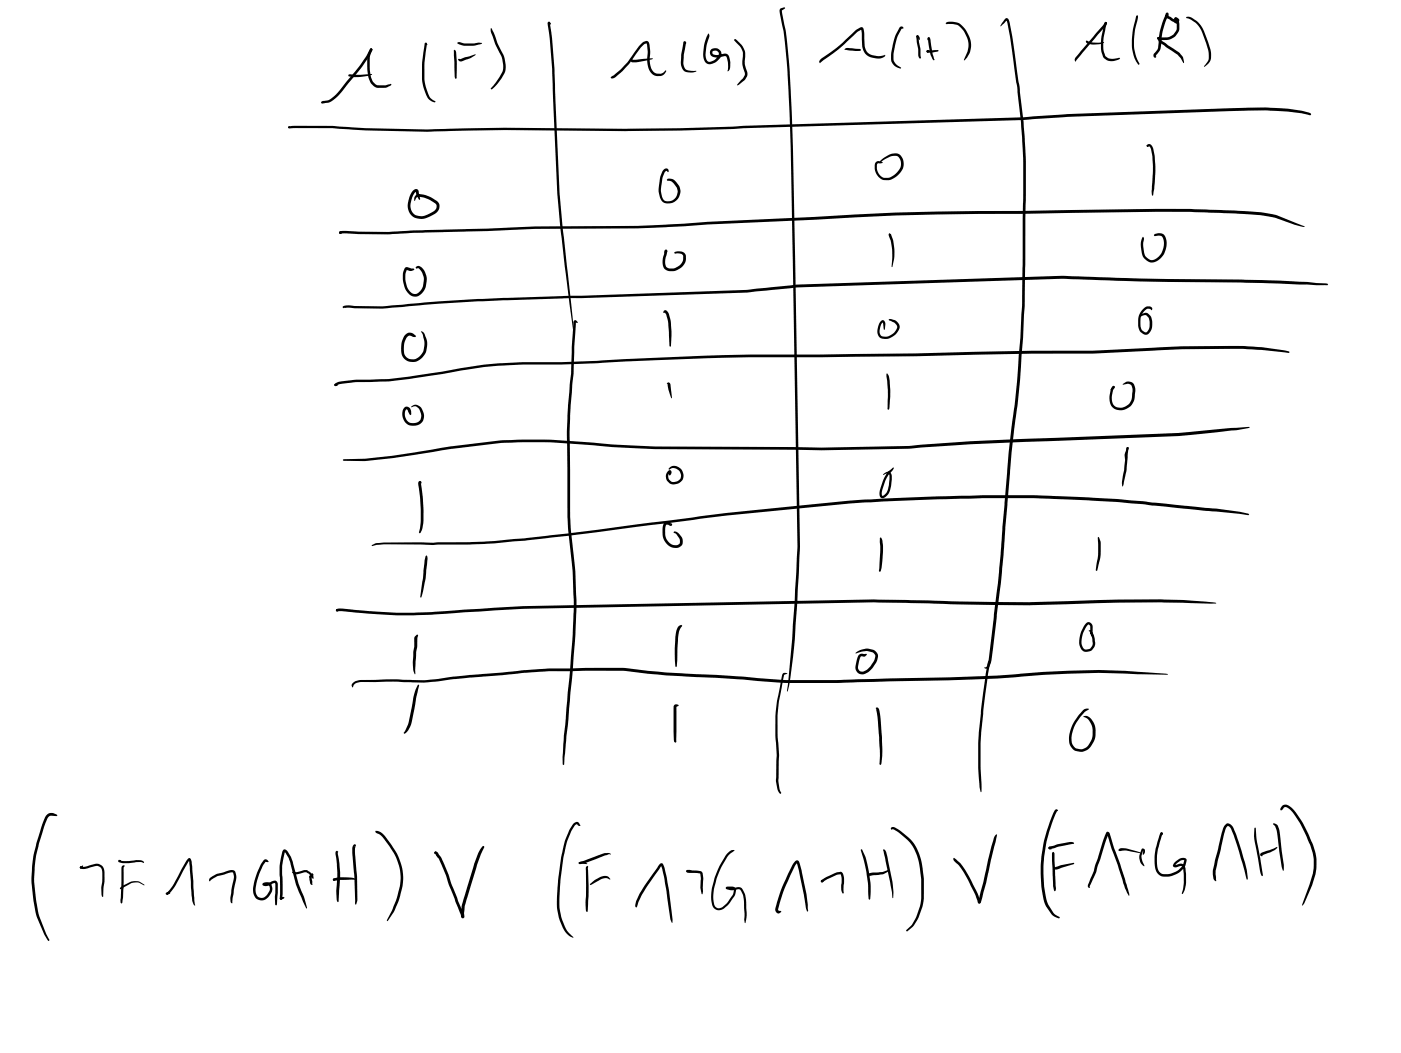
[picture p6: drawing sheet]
<svg xmlns="http://www.w3.org/2000/svg" width="108mm" height="81mm" viewBox="0 0 108 81" stroke-linecap="round" stroke-linejoin="round" font-family="sans-serif">
<g fill="#000">
<path d="M22.2 9.8l.4-.1h3l2.6 .2 4.7 .1 6-.2a319.6 319.6 0 0 0 17.6 0l22.3-.8 3.5-.2 13.8-.5 3.2 .1 1 .1 .7 .3-.1 .1-.6-.2-1.8-.1-2.4-.1-13.8 .5-3.5 .2-22.3 .7a323.5 323.5 0 0 1-17.6 .1l-6 .2-4.7-.1-2.6-.2h-3.3zM22.2 9.8l.1-.1v.1v.1zM22.3 9.7v.1v.1l-.1-.1zM28.5 3.8h.2l-.3 .6-1.9 2.4a2.61 2.61 0 0 1-1.2 1.1h-.4h.1l-.2 .1-.1-.1 .1-.1 .6-.1 .6-.5 1.7-2.1zM26.1 17.9l.1-.1 .1 .2h-.1zM26.2 17.8l3.7 .1 11.3-.5h8l13.6-.7a194.2 194.2 0 0 1 15.9-.4l10.4-.2 6 .1 2 .2 1.2 .2 2.2 .9-.7-.2-1.8-.6-.9-.1-2-.2-6-.1-10.4 .2a222.3 222.3 0 0 0-15.9 .4l-13.6 .7h-8l-11.3 .5-3.7-.1-.1-.1zM26.2 17.9h.2l-.2 .1zM26.9 5.8l1.8-.1-.4 .2h-.9h-.5zM28.5 3.8l.1-.1 .1 .2h-.1zM28.5 3.8h.2l-.2 .6v.7a2.04 2.04 0 0 0 .3 1.2l.3 .3 1.1-.1-.4 .3h-.7l-.2-.1-.3-.2a2.18 2.18 0 0 1-.3-1.4v-.8zM31.8 14.7a.27 .27 0 0 1 .4-.1 .27 .27 0 0 1 .1 .4l.1 .3-.1 .1-.2-.4v-.2a.88 .88 0 0 0-.4 .7l-.1 .1a.84 .84 0 0 0 .4 1 .84 .84 0 0 0 1-.1l.6-.4v-.3v-.1l-.6-.3-.6-.2h-.3l-.1 .3-.1-.1a.38 .38 0 0 1 .4-.4 2.44 2.44 0 0 1 1.4 .6l.2 .2a.82 .82 0 0 1-.8 .9 1.1 1.1 0 0 1-1.4-.1 1.1 1.1 0 0 1-.2-1.4zM32.8 3.3h.1v.2l-.1-.1z"/>
<path d="M32.7 3.3h.2v.1a6.8 6.8 0 0 0 .1 3.9l.2 .3 .4 .2-.2 .1a2.05 2.05 0 0 1-.9-1.8v-1.3zM35 3.9h.1l.1 .2v1.9l-.1 .1-.1-.2zM35.2 3.3l.2-.1 .4 .1h1.3l-.2 .1a2.87 2.87 0 0 1-1.5 0zM35.4 4.5l.1 .1 1.2-.4-.4 .3-.7 .2h-.2l-.1-.1zM37.8 2.2l.3 .4 .2 .7a3.1 3.1 0 0 1 .6 2.1 2.96 2.96 0 0 1-1 1.5l-.1-.1h.1a3.4 3.4 0 0 0 .9-1.4 2.84 2.84 0 0 0-.6-2l-.4-.9zM42.3 1.7h.1l-.1 .1h-.1zM42.2 1.7h.1l.2 .1-.1 .1zM42.2 1.7h.2l.1 1.3 .2 2.3 .4 9.7 1.1 10.3-.7-4.8-.6-5.5-.4-9.7zM49.4 3.4l.3-.2a.29 .29 0 0 1 .3 0 .29 .29 0 0 1 .1 .4v.4a1.94 1.94 0 0 0 .3 1.5l.2 .2h.3l.4-.3v.1l-.3 .3-.4 .1a1.16 1.16 0 0 1-.7-1.5l-.1-1.1-.4 .4-.4 .5a5.7 5.7 0 0 1-1.7 1.8h-.3l.3-.2a6.9 6.9 0 0 0 1.5-1.7zM48.7 4.5v.2v-.1l1.6-.1-1.3 .3h-.4zM51.2 19.3a.13 .13 0 0 1 .2 .1 .13 .13 0 0 1-.2 .1zM51.2 19.3l.1-.1 .1 .1-.1 .9 .1 .4a.91 .91 0 0 0 1.2-.7l-.1-.3-.6-.1 .3-.1h.4l.2 .2 .1 .4a1.01 1.01 0 0 1-.7 .8 1.01 1.01 0 0 1-1.1-.2v-.5z"/>
<path d="M51.1 13.1l.2-.1h.2v.3l-.1-.1h-.2a2.68 2.68 0 0 0-.3 1.5l.1 .4a.62 .62 0 0 0 .7 .4 .62 .62 0 0 0 .5-.6v-.4l-.3-.3-.2-.2-.3-.1a.34 .34 0 0 1 .3-.2 .34 .34 0 0 1 .3 .2l.3 .4 .1 .3a.87 .87 0 0 1-.5 1 .87 .87 0 0 1-1-.2 2.99 2.99 0 0 1 .2-2.3zM52.7 3.2h.1l.1 .1h-.2h.1l-.1 1v.9l.2 .2 .8 .1a.75 .75 0 0 1-.9 0 .71 .71 0 0 1-.3-.7zM54.6 2.6a.84 .84 0 0 1-.1 .8l-.1 .9 .2 .4 .4-.1 .4-.3v-.2l-.1-.1-.3-.1-.1 .2 .2 .1 .7-.1a.34 .34 0 0 1 .4 .4l.1 .7-.2 .3v-.7l-.1-.4h-.6a.54 .54 0 0 1-.7-.2v-.3l.2-.2h.4l.3 .3a.88 .88 0 0 1-1.1 .9 .84 .84 0 0 1-.3-.8l.1-.7zM56.6 3.1v-.1l.1 .1-.1 .1zM56.6 3h.1a1.73 1.73 0 0 1 .7 1v.9l.2 .9-.2 .4-.6 .4 .6-.8-.2-.8v-.5a1.01 1.01 0 0 0-.2-1l-.4-.3zM60.1 .7l.3-.1h.1l-.3 .2 .1 .1a23.9 23.9 0 0 1 .6 4.8l.2 5.7 .5 31a107.4 107.4 0 0 1-.8 10.4l-.1 .5 .3-4.1 .4-7.1-.5-30.7-.2-5.7a24.7 24.7 0 0 0-.6-4.8zM63.2 4.6l1.3-.9 1.4-1.4a.49 .49 0 0 1 .6-.2l.1 .4v1a.78 .78 0 0 0 .6 .8h.5h.5l-.4 .2-.6-.1a.97 .97 0 0 1-.8-.8l-.1-1.3-1.7 1.5-1.3 .9a.1 .1 0 0 1-.1 .1 .1 .1 0 0 1-.1-.1zM65.1 3.8l.2-.1 1 .1v.1h-.4zM67.5 12.5l.2-.1 .3 .1-.4 .1v.4l.1 .4 .3 .3a1.16 1.16 0 0 0 1.4-1.4l-.2-.2-.3-.1-.3 .1-.7 .4-.1-.1a1.71 1.71 0 0 1 1.2-.6 .94 .94 0 0 1 .6 .8 .94 .94 0 0 1-.4 .9 .99 .99 0 0 1-1.3 .3 .99 .99 0 0 1-.4-1.3zM68.5 18h.1a3.4 3.4 0 0 1 .3 1.9l-.2 .7 .1-.8a4.5 4.5 0 0 0-.3-1.8zM69.3 2.1h.1a.11 .11 0 0 1 .2-.1 .11 .11 0 0 1-.1 .2l-.4 .7-.2 1.1a.87 .87 0 0 0 .3 1.1l.2 .1v.1a.9 .9 0 0 1-.7-.6v-.5l.1-.6a3.5 3.5 0 0 1 .5-1.5zM70.7 2.7l.1 .1-.1 .1-.1-.1z"/>
<path d="M70.6 2.8l.1-.1 .1 .1 .1 1 .1 .7h-.1l-.1-.2zM70.6 2.7l.2 .1 .1 .3-.3-.2zM71.5 2.9l.2 .1-.2 .1zM71.4 3.9h.9l-.8 .2-.1-.1zM71.4 3.9h.2l-.1 .1h-.1zM71.4 3.9h.2l-.1 .2zM71.5 2.9h.1l.1 .1 .3 1.7-.3-.5zM72.9 1.7a1.31 1.31 0 0 1 1.7 1 1.65 1.65 0 0 1 .1 1.4l-.4 .5 .2-.6a1.81 1.81 0 0 0-.9-2.1h-.7zM77.5 1.4a.21 .21 0 0 1 .3 .2l.8 5 .2 1.9a45 45 0 0 1 .2 7.2v6.8a111 111 0 0 1-.9 10.5l-1 12-.7 5.9-.2 .5-.1 .1a.11 .11 0 0 1-.2 .1 .1 .1 0 0 1 0-.2l.2-.1 .1-.4 .7-5.9 1-12a113.4 113.4 0 0 0 .9-10.5v-4.4a80.4 80.4 0 0 0-.1-8.5l-.3-2.9-.8-5.1-.5 .4zM85.1 1.7l.2 .1-.1 .3-2.4 2.6 .1-.3zM83.7 3.2h.1l-.1 .1zM83.7 3.1l.1 .1v.1l-.1-.1z"/>
<path d="M83.7 3.1l.5 .2h.9a.78 .78 0 0 1-.9 .1l-.4-.1-.1-.1zM85.2 1.7l.1 .1-.1 .1-.1-.1zM85.1 1.7h.1l.1 .1-.2 1a2.17 2.17 0 0 0 .1 1.5l.4 .2h.7a.95 .95 0 0 1-1.2 0l-.1-.1a2.5 2.5 0 0 1-.1-1.6zM87.6 1.3l.1-.1-.1 .1zM87.6 1.3v-.1l.1 .1h-.1zM87.6 1.2l.1 .1a4.6 4.6 0 0 0 .1 3.6l-.1 .1a3.8 3.8 0 0 1-.2-3.4zM88 18.3l.1-.1v.1v.4a1.38 1.38 0 0 0 .3 1.2l.3 .1 .4-.1a1.31 1.31 0 0 0 .4-1.7h-.6l.1-.2h.2a.57 .57 0 0 1 .7 .7 1.29 1.29 0 0 1-1.3 1.5 1.12 1.12 0 0 1-.7-1.2zM88.4 11.2l.1-.1a.37 .37 0 0 1 .4 .4l.1 1.8-.1 1.2-.1 .6-.1-.3 .1-1.7v-1l-.2-.7v-.1h-.2zM88.4 11.2l.1 .1zM88.3 11.2h.1h.1l-.1 .1zM89.9 1h.1l.1 .3 .6 .3-.1 .1 .1-.2v.1l-.1-.1h-.1v-.1h.3l.1 .1-.1 .3h-.2l-.7-.4-.1-.3 .1 .1 .1-.1v.1a5.2 5.2 0 0 0-.5 2.1l-.1 .5-.3 .5a.11 .11 0 0 1-.2 .1 .1 .1 0 0 1 0-.1l.3-.5 .1-.6a5.3 5.3 0 0 1 .5-2.1zM89.2 2.9h.1l.2 .3 1.4 .9 .3 .3v.5l-.5-.7-1.3-.9-.2-.3z"/>
<path d="M90.5 1.4h.2l.2 .3a1.08 1.08 0 0 1-1 1.4h-.5l-.2-.2 .1-.1 .6 .1a.88 .88 0 0 0 .8-1.1zM91.4 1.4l.3-.1a2.07 2.07 0 0 1 1.2 1.5 2.61 2.61 0 0 1 .3 1.9l-.4 .4 .3-.5a5.1 5.1 0 0 0-.8-2.6l-.5-.5zM25.8 29.6h.1v.1h-.1zM25.8 29.6l.5-.2 1.6-.1a39.1 39.1 0 0 0 8.1-1 38.3 38.3 0 0 1 7.3-.4l5-.2a277.4 277.4 0 0 1 17.6-.4l13.7-.3a113.1 113.1 0 0 0 10.6-.3h5.7l1.3 .1 1.8 .2 .4 .1-.1 .1-3.6-.3-6.5 .1a101.2 101.2 0 0 1-9.6 .2l-13.7 .3a377.7 377.7 0 0 0-22.6 .6 40.6 40.6 0 0 0-10.1 .8 26.4 26.4 0 0 1-5.3 .5l-1.6 .2-.5 .1zM25.8 29.6l.2 .1h-.2zM26.4 23.6l.5-.1 2.5 .1 7.4-.6 20.7-.7 3.9-.4 20.4-.6 6 .2 9.5 .1 3.4 .1 1.6 .2-.9 .1-5.8-.2-7.8-.1-6-.2-20.4 .6-3.9 .4-20.7 .7-7.4 .6-2.9-.1v.1zM26.5 35.4l1.7-.1 2-.2 4.6-.7 3.8-.5a48.6 48.6 0 0 1 8.6 .3l1.5 .1a522.2 522.2 0 0 0 21.5 .1l4.6-.4 16-.6 4-.4 1.5-.1a17.2 17.2 0 0 1-3.8 .5l-1.7 .2-16 .6-4.6 .4a348.5 348.5 0 0 1-21.5-.1h-1.5a48.5 48.5 0 0 0-8.6-.4l-10.3 1.4h-1.8l-.1-.1zM31.2 31.4h.3l.2 .3-.1 .3-.2-.4h-.1l-.1 .3 .1 .3a.61 .61 0 0 0 .7 .4 .61 .61 0 0 0 .4-.7l-.1-.4-.2-.2-.4 .1a.41 .41 0 0 1 .5-.2l.3 .3a.98 .98 0 0 1 .1 .9v.1a.88 .88 0 0 1-1.3 .1 .88 .88 0 0 1-.1-1.2zM31.2 20.6h.2l.5 .2-.2 .1-.4-.1a1.6 1.6 0 0 0 .5 1.8h.4l.4-.5 .1-.7-.2-.3-.2-.4-.3-.1 .2-.1 .3 .1a1.28 1.28 0 0 1 .4 1.1l-.1 .3a.8 .8 0 0 1-.4 .8 .8 .8 0 0 1-.9-.1 1.86 1.86 0 0 1-.3-2.1zM31.2 25.8l.4-.2 .5 .3-.1 .1-.5-.1a1.3 1.3 0 0 0-.1 1.7 .87 .87 0 0 0 1.2-.6 1.9 1.9 0 0 0 0-1.2l-.2-.2a.2 .2 0 0 1 .3 0 .2 .2 0 0 1 0 .2 1.62 1.62 0 0 1 .1 1.2 .99 .99 0 0 1-.8 .9 .99 .99 0 0 1-1.1-.7 1.75 1.75 0 0 1 .3-1.4zM32.3 37.1h.1l.1 .1h-.2h.1l.2 2.3a2.63 2.63 0 0 1-.3 1.6v-.1l.1-.7v-1l-.2-2zM44.2 24.7h.2l.1 .1h-.2l-.1 4-.3 3.2v7.8l.4 4.2 .1 1.8a59.5 59.5 0 0 1-.5 7.9l-.5 5.3a23 23 0 0 1 .2-4.3l.1-1a76.8 76.8 0 0 0 .5-7.4l-.1-2.2-.4-4.3v-6.3z"/>
<path d="M51.2 23.9a.31 .31 0 0 1 .3 .1 .31 .31 0 0 1 .1 .3l.1 1.3-.1 1.1-.1-2-.2-.6h-.2zM51.4 29.6l.1-.1 .2 .1v1.1l-.2-.7v-.4zM51.6 36a.71 .71 0 0 1 1.1 .6 .71 .71 0 0 1-1.1 .7l-.3-.4a.46 .46 0 0 1 .4-.6v.2l-.1 .1-.1-.2h.1l-.1 .3v.2l.2 .2h.5l.2-.3a.59 .59 0 0 0-.6-.7l-.2 .1zM67.9 24.8a.21 .21 0 0 1 .2-.1 .21 .21 0 0 1 .1 .3l-.1 .4-.1-.6-.2 .4a.62 .62 0 0 0 .1 .7 .97 .97 0 0 0 1.2-.7l-.2-.3-.4-.2a.13 .13 0 0 1 .1-.2 .13 .13 0 0 1 .2 .1l.4 .3a.57 .57 0 0 1-.1 .8h-.1a.84 .84 0 0 1-1.4 .1v-.5zM68.3 28.8h.1a3.5 3.5 0 0 1 .2 1.9l-.1 .8-.1 .1v-.1zM68.1 36.5l.3-.2a.32 .32 0 0 1 .3 .4v.7a1.03 1.03 0 0 1-.7 1l-.2-.1v-.5a2.56 2.56 0 0 1 1-1.8l-.1 .3a2.89 2.89 0 0 0-.8 1.7l.1 .2 .1-.1a.98 .98 0 0 0 .4-.7v-.8l-.1-.1-.3 .1zM85.7 29.8h.2v.1l-.3 .2v-.1zM85.7 29.8h.2l-.1 .3a1.22 1.22 0 0 0 .1 1.2l.2 .1a.91 .91 0 0 0 1.1-.9l.1-.5-.1-.3-.3-.1h-.4l.4-.2a.44 .44 0 0 1 .5 .3 1.89 1.89 0 0 1-.2 1.5l-.1 .1a.95 .95 0 0 1-1.2 .2 .95 .95 0 0 1-.4-1.2zM86.8 34.5h.2l-.3 .9v-.3zM86.9 34.5h.1l-.1 .1h-.1zM86.8 34.5l.1-.1 .1 .1-.2 1.7-.3 1.3-.1-.4zM88.1 23.8l.2-.2h.3a.12 .12 0 0 1 .2 .1 .12 .12 0 0 1-.1 .2l-.1-.1a.85 .85 0 0 0-.7 .9l.1 .7 .2 .2h.1l.3-.4-.1-.7-.2-.2h-.4a.49 .49 0 0 1 .5-.2l.3 .4 .1 .6a.69 .69 0 0 1-.5 .7l-.2-.1-.3-.2a1.67 1.67 0 0 1 0-1.2z"/>
<path d="M25.9 47l.5-.1 2.1 .2a37.5 37.5 0 0 0 7.3-.1l4.5-.3 27-.5 4.3 .1a167 167 0 0 0 14.6-.1h4.9l2.6 .3-2.6-.1a186.7 186.7 0 0 0-11.8 .2l-12-.2-27 .5-4.5 .3a39.3 39.3 0 0 1-9.4-.1h-.3a.15 .15 0 0 1-.1 0 .15 .15 0 0 1-.1-.1zM25.9 47l.1-.1v.2h-.1zM25.9 46.9l.2 .1-.1 .1-.1-.1zM27.2 52.6l.2-.1 .4-.1 2.5-.1 2.4 .1 7.7-.8 4.7-.1h3l3.2 .3 3.9 .2 5.3 .4h4l4-.1a133.3 133.3 0 0 0 11.9-.5 55.9 55.9 0 0 1 9.6 .2 95.8 95.8 0 0 0-11.6 .2l-5.3 .2-8.6 .2h-4l-5.3-.4-3.8-.1-3.3-.4h-3h-2.8l-1.9 .1-7.7 .8h-4.9l-.4 .1-.2 .3-.1-.2zM28.6 42l.4-.1 .5-.1h4.2a49.4 49.4 0 0 0 6.9-.3l3.2-.4a363 363 0 0 1 24.3-2.7 140.6 140.6 0 0 1 25.6 .8l1.8 .2 .8 .2-.1 .1-7.3-.7a126.6 126.6 0 0 0-21.8-.3 500.1 500.1 0 0 0-24.9 2.8l-1.6 .1a48.6 48.6 0 0 1-6.9 .4l-4.1-.1-.9 .2zM32 49l.1-.1 .1 .1-.2 3-.2-.3v-.7zM32.2 52.8h.1l-.6 2.9-.3 .6a.22 .22 0 0 1-.3 .2l.4-.8 .4-2.1zM32.8 42.9l.1-.1v.1v.1l-.1 1.5-.4 1.6zM51.2 40.3l.3-.1 .2 .2a.11 .11 0 0 1 .1 .1 .11 .11 0 0 1-.1 .1 .11 .11 0 0 1-.1-.1l-.3-.1v.2a1.25 1.25 0 0 0 .2 1.2l.5 .2h.2l.2-.1-.1-.4-.2-.3-.2-.2a.32 .32 0 0 1 .4 .2l.2 .1a.58 .58 0 0 1-.1 .8 .58 .58 0 0 1-.7 0 1.37 1.37 0 0 1-.6-1.6zM52 54.3h.2l.1 .1-.2 .1v2.6l-.1 .1-.1-.1v-.7v-1.9zM52.3 48.3l.2-.1h.1l-.2 .3-.1 .4-.2 2.5-.1-.5v-1.8l.1-.5zM60.3 51.9h.4l-.3 .1-.3 1.6a11.7 11.7 0 0 0-.1 3.5v1.1v2l.2 .9-.1 .1-.2-.3-.1-.7v-2a14.7 14.7 0 0 1 .2-4.6z"/>
<path d="M65.9 50.3l.2-.1a1.3 1.3 0 0 1 1.2-.1h.1a.65 .65 0 0 1 .1 1 1.28 1.28 0 0 1-1.1 .9l-.3-.1a.59 .59 0 0 1-.2-.7l.1-.2a.56 .56 0 0 1 .4-.6h.4l-.2 .2h-.3l-.1 .3-.1 .6 .2 .2 .2 .1 .3-.2 .3-.2 .3-.5v-.4l-.1-.2-.5-.1-.9 .2zM67.5 54.6l.1-.1 .1 .2 .2 .9 .1 2.2-.1 1-.1 .2v-.1v-1.1l-.1-2.1zM67.8 41.5l.1-.1 .1 .2v.8l-.1 1.3-.1 .4-.1-.1 .1-1.6zM76.2 50.9h.1l.1 .1h-.1l-.4 2.4-.3 3.7v3.9a4.6 4.6 0 0 1-.2-1.9v-2.7l.5-4.5zM83.5 54.7l.2-.1h.2l-.3 .3a2.73 2.73 0 0 0-1 2.4l.3 .4h.5a.83 .83 0 0 0 .6-.5l.2-.5a1.46 1.46 0 0 0-.3-1.2l-.4-.3h.1a.95 .95 0 0 1 .8 1.1l-.1 .7a1.11 1.11 0 0 1-1.5 .8 1.22 1.22 0 0 1-.3-1.6 4.4 4.4 0 0 1 1-1.5zM83.7 48l.2-.1 .3 .2-.1 .9-.1-.2v-.6l-.1-.1-.1 .1a1.69 1.69 0 0 0-.3 1.7l.1 .2 .3-.1 .3-.3-.1-.7-.2-.4h.1l.3 .4 .1 .6-.1 .3-.3 .3a.61 .61 0 0 1-.7-.1 .61 .61 0 0 1-.1-.7 2.32 2.32 0 0 1 .5-1.4zM84.6 41.4a2.77 2.77 0 0 1 .2 1.7l-.3 .9-.1-.1 .2-1.1zM3.6 62.8l.4-.2 .4 .2-.6 .1-.1 .1-.7 2-.2 1a10.7 10.7 0 0 0 .2 4.7l.8 1.7v.1l-.4-.5-.5-1.3a10.5 10.5 0 0 1-.3-5l.7-2.2zM6.2 66.8h.4l.9-.2 .4 .2 .1 .3 .1 .7-.2 1.3-.1-.2 .1-1.6-.1-.4-.3-.2-.7 .2a.53 .53 0 0 1-.7-.1zM6.2 66.8h.1v.1h-.1zM6.2 66.8l.2-.1-.1 .2h-.1zM9.3 68.4l1-.5h.4l.4 .3-.4-.2h-.3l-1.1 .5z"/>
<path d="M9.1 66.3h.2l-.1 .1v-.1l.7 .1 .9-.1 .3 .2h-1.5a.34 .34 0 0 1-.5-.2zM9.4 66.7h.2l-.1 .2v2.3l-.1 .4-.1-.2zM14.5 66.1a.34 .34 0 0 1 .3 .5l.2 3.1h-.1a5.6 5.6 0 0 1-.2-2l-.2-1.4h.1l-.5 .8a4.8 4.8 0 0 1-1.2 1.8 .1 .1 0 0 1-.1 0 .1 .1 0 0 1 0-.1 .1 .1 0 0 1 .1 0h.2l-.2 .1v-.1a4.9 4.9 0 0 0 1.1-1.8zM16.2 67.7l.5-.4 .9-.2 .3-.1 .2 .1 .1 .6-.3 1.9-.1-.1-.1-.3 .3-1.6v-.4l-1.2 .3-.6 .4zM20.3 66.3l.2-.1 .2 .2h-.2l-.5 1a1.8 1.8 0 0 0-.2 1.6l.2 .1a.5 .5 0 0 0 .6-.2l.2-.4v-.3h-.2h-.2v-.1l.9-.2 .1 .2v.7l-.1 1-.1-.1v-1.7l-.6 .3a.18 .18 0 0 1-.3 0 .18 .18 0 0 1 0-.3h.4l.2 .1a.85 .85 0 0 1-.2 1 .85 .85 0 0 1-1 .1l-.1-.1a2.17 2.17 0 0 1 .2-1.9zM21.8 65.5a.31 .31 0 0 1 .4 .3l.3 .5 .5 1.8 .4 1.1 .3 .8h-.1a12.2 12.2 0 0 1-1.2-3.6l-.5-.8h.1l-.1 .2a4.3 4.3 0 0 0-.1 1.8v1.3l-.1 .3v.1l-.1-.1v-1.6a4.7 4.7 0 0 1 .2-2zM21.6 69.2h.1v.1h-.1zM21.6 69.2h.3l-.2 .1zM22.5 67.2h.4l.7-.2 .3 .2 .1 .3-.4-.3h-.2a.84 .84 0 0 1-.8 .1zM22.5 67.2h.1v.1zM24 67.3h.1v.2h-.1zM24 67.3l.1 .1-.2 .2 .1-.1 .1 .6a.11 .11 0 0 1-.2 .1 .1 .1 0 0 1 0-.2v-.1a.33 .33 0 0 1 0-.4z"/>
<path d="M24 67.3l.1 .1v.1a.12 .12 0 0 1 .1 .2 .12 .12 0 0 1-.2 0 .12 .12 0 0 1 0-.1zM25.7 67.7h.1v.1l-.1 .1zM25.7 67.7a3.3 3.3 0 0 1 1.8 0l-1.8 .2-.1-.1zM25.7 67.7l.2 .1-.2 .1zM25.9 65.6l.2 .1h-.2h.1l.2 1.5-.2 2.3-.1-.2v-.5l.1-1.6zM27.2 65.1h.2v.1h-.1h.1v.6l.1 1.7v1.9v.3a.18 .18 0 0 1-.1-.3l-.3-3.7zM29 64a1.18 1.18 0 0 1 .8 .6l.7 1a4.2 4.2 0 0 1 .2 3.9l-.3 .8-.6 .7v-.1l.7-1.5a4 4 0 0 0-.2-3.7l-.8-1.2-.6-.4zM33.5 65.6l.2 .1 .3 .4 .6 1.3 1.1 3 .1 .2-.1-.1-.1 .1a3.4 3.4 0 0 1 .2-1.5l.7-2.3a3.3 3.3 0 0 1 .7-1.6l.1 .1-.5 1.3-1 3.2v.8a.16 .16 0 0 1-.2 .1 .16 .16 0 0 1-.1-.2l-1.2-3.2-.5-1.1-.3-.4zM33.5 65.6l.2 .1 .1 .4-.3-.3zM44.2 63.5l.3-.2 .2 .3h-.1l-.1-.1-.2 .1a6.4 6.4 0 0 0-1 3.2l-.1 1.2a5.5 5.5 0 0 0 .5 3.7l.5 .6a1.22 1.22 0 0 1-.8-.8l-.3-.8-.2-.7a19.8 19.8 0 0 1 .3-3.8 6 6 0 0 1 1-2.7zM44.6 66.4l1.9-.6h.6l-2 .7a.37 .37 0 0 1-.5 0zM44.6 66.4l.1 .1v.1l-.1-.1z"/>
<path d="M44.6 66.4h.3l.3 .2h-.5zM45.2 66.8l.1-.1v.1l.1 1.4-.2 2.1-.1-.1v-.5zM45.5 68.1l.3-.3 .6-.3a.39 .39 0 0 1 .6 .3l-.5-.1-1 .5zM50.8 66.6l.2-.1 .1 .1 .3 .9 .4 3.6-.1-.3-.5-3.1-.3-1h.1l-1.5 2.2-.5 1-.1-.2a4.9 4.9 0 0 1 1.1-1.9zM52.9 67.1h.8l.4 .1 .1 .5-.1 1.2-.1-.5v-1.1l-1-.1h-.1zM52.9 67h.3l.2 .2h-.4l-.1-.1zM56.1 65.7l.3-.2h.2l-.5 .5a6.1 6.1 0 0 0-1.1 3.1 .73 .73 0 0 0 .3 .9l.3-.1 .4-.2 .5-.8v-.4h-.5v-.1h.4h.5l.3 .1a1.68 1.68 0 0 1 .3 1v1.1l-.1 .5-.1-1.8-.2-.6-.2-.2-.5 .1-.4-.1a.11 .11 0 0 1-.1-.1 .11 .11 0 0 1 .2-.1l.5 .1 .1 .1v.2l-.1 .4-.5 .6-.3 .3a.61 .61 0 0 1-.7 0 .61 .61 0 0 1-.3-.6v-.1a6 6 0 0 1 1.1-3.4zM61.3 66.4v-.1a.18 .18 0 0 1 .2 0 .18 .18 0 0 1 .1 .2l.3 1.3a5.9 5.9 0 0 1 .3 2.2v.2l-.1-.3-.7-3.4-.1 .2a14.2 14.2 0 0 0-1.3 3.4l.2 .1-.2 .2-.2-.1-.1-.2a13.2 13.2 0 0 1 1.4-3.4zM63.3 67.8l.1 .1v.1l-.1-.1zM63.3 67.8l1-.5 .4-.1a.28 .28 0 0 1 .3 .3v1.4l-.2-.4v-1.1h-.4l-1.1 .6zM63.3 67.8l.2 .1-.2 .1zM66.3 65.5h.1l.4 .8a7.4 7.4 0 0 1 .2 3l-.2-2.1z"/>
<path d="M66.9 67.3l1.1-.1 .4-.2 .1 .1-.4 .3-1.1 .1v-.1v.2l-.2-.1zM68 65.5l.1-.1 .1 .2 .2 .5 .4 1.9v1.2zM68.7 63.8l.1-.1a3.7 3.7 0 0 1 2.3 3.4l.1 2.1-.1 .7-.3 .8-.4 .6-.5 .5-.1-.1 .5-.4 .2-.5 .4-1.2a10.2 10.2 0 0 0-.1-3.2 3.6 3.6 0 0 0-2-2.5h-.1zM73.5 66.1l.1 .1a4.7 4.7 0 0 1 1.4 2l.4 .7 .1 .7a.15 .15 0 0 1-.1 0 .15 .15 0 0 1-.1-.2l-.5-1.2a4.8 4.8 0 0 0-1.3-1.9zM76.7 64.3h.1l-.8 3.7-.4 1.5-.1 .1-.2-.1 .1-.1v.1l1-4.3zM80.8 65.3l1.6-.4 .4 .1-1.9 .4zM80.8 65.3h.2v.1h-.2zM81.2 65.6v.1v.1l-.1-.1zM81.1 65.7l.1-.1 .1 .2 .1 2.7-.1 .2-.2-.4zM81.2 66.8l1.5-.3h.1l-1.1 .4a.32 .32 0 0 1-.6-.1zM81.3 62.4a.1 .1 0 0 1 .1 0 .1 .1 0 0 1 .1 .1l-.1 .2a10.7 10.7 0 0 0-1 4.9l.1 .9 .2 1.1 .5 .8 .5 .3a.73 .73 0 0 1-.7-.3l-.4-.5-.2-.5-.2-1.8a10.6 10.6 0 0 1 1.1-5.2zM85.2 64.1h.2l.1 .1 1.2 3.5 .3 1.3-.3-.5-1.1-3.1-.3-1.1 .1-.1-.9 3-.5 1.2a.12 .12 0 0 1-.2 0 .12 .12 0 0 1 0-.2l.5-1z"/>
<path d="M86.2 65.4h.2h.4l1.1 .3-1.2-.2-.5 .1zM88 65.4h.1l.1 .1v.2l-.1 .2-.1-.4v.5l.2 .7h-.1a.75 .75 0 0 1-.3-.6zM89.4 64.2h.2v.1h-.2zM89.4 64.2h.2l-.3 .8a2.98 2.98 0 0 0 0 2.2l.3 .1h.6a1.33 1.33 0 0 0 1.1-1h-.3l-.5 .4 .6-.1 .1 .1 .1 .2 .1 1.3-.1 .4-.2 .3 .1-.9v-1.1l-.2-.2-.4 .1a.2 .2 0 0 1-.2-.1 .2 .2 0 0 1 .1-.3l.2-.1a.61 .61 0 0 1 .7-.1v.1a1.52 1.52 0 0 1-2.1 1.1l-.1-.1a3 3 0 0 1 0-2.4zM94.4 63.6a.4 .4 0 0 1 .4-.1 .4 .4 0 0 1 .3 .4 16.6 16.6 0 0 1 1 3.8v.1l-.1-.2a19.1 19.1 0 0 0-1.2-3.8l-.2-.2-.3 .6-.6 2.9v.8l-.2-.2v-.7l.6-2.8zM96.7 63.8h.1v.9l.5 2.8-.2-.4-.4-2.3zM97.1 65.7l1.3-.4-.5 .4-.6 .2v-.1a.11 .11 0 0 1-.1 .2 .1 .1 0 0 1-.1-.1 .1 .1 0 0 1 0-.1zM98.1 63.5l.1-.1a.63 .63 0 0 1 .4 .8l.3 2.5v.4l-.1-.3-.4-2.8-.1-.3zM98.8 62.1l.1-.1a.81 .81 0 0 1 .9 .5 8 8 0 0 1 1.6 4v.5a6.7 6.7 0 0 1-.9 2.6l-.1 .2v-.2a7.6 7.6 0 0 0 .8-2.6 6.5 6.5 0 0 0-1.4-4.1l-.3-.4-.4-.3h-.1l-.3 .3v-.2z"/>
<circle cx="33.6" cy="65.7" r=".1"/>
<circle cx="80.9" cy="65.3" r=".1"/>
</g>
</svg>
